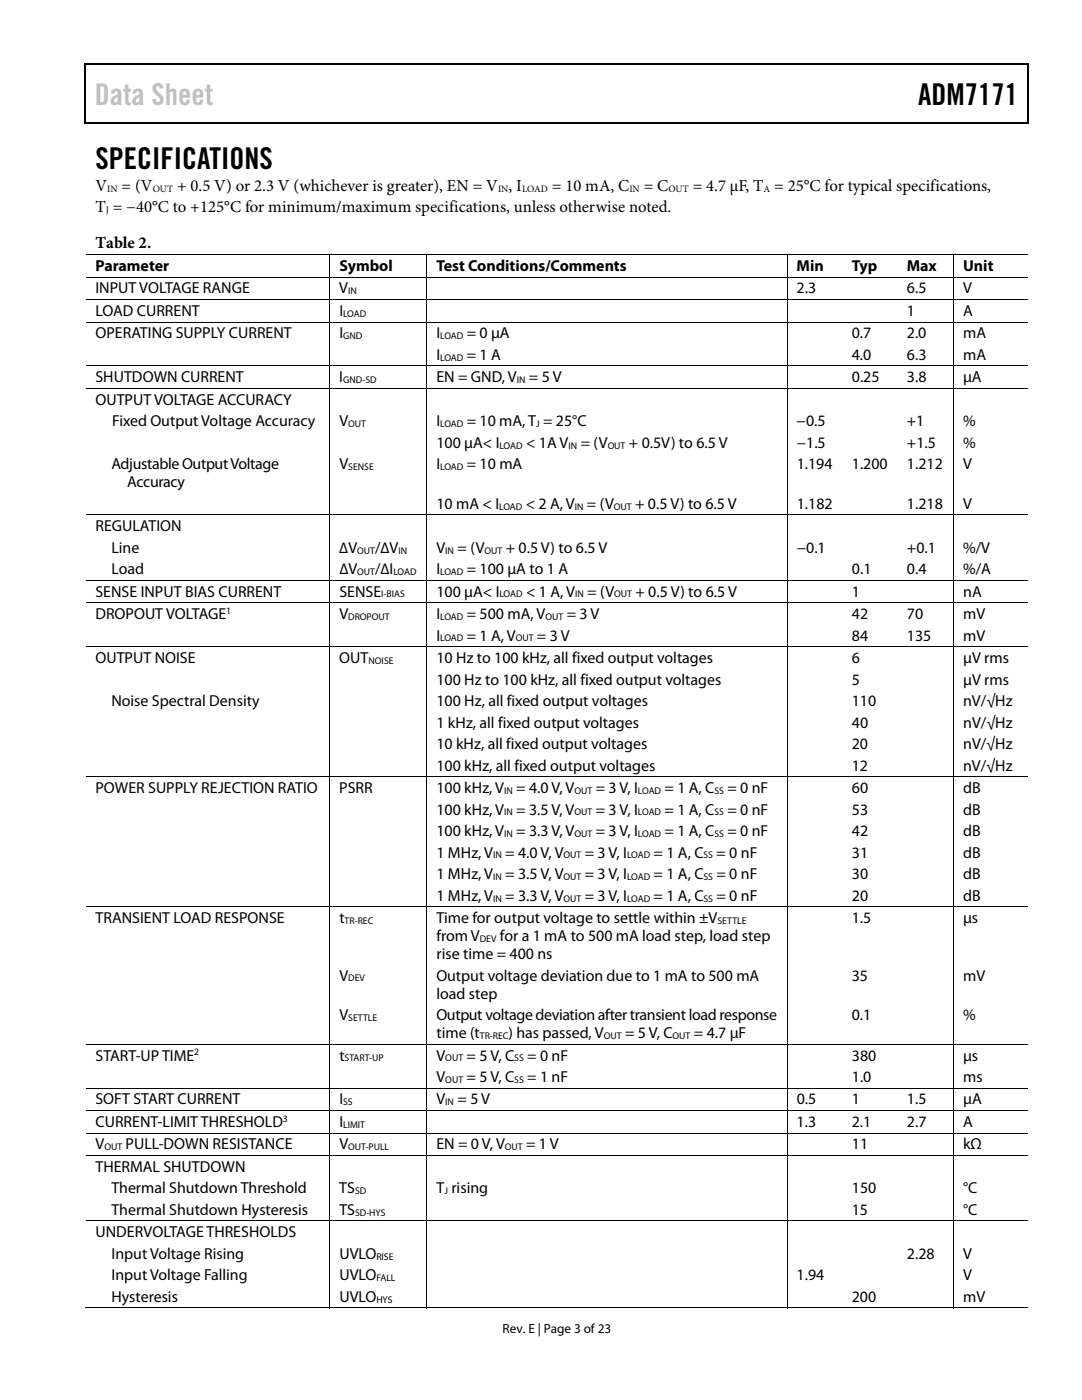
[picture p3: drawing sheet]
<svg xmlns="http://www.w3.org/2000/svg" width="216mm" height="279mm" viewBox="0 0 216 279" stroke-linecap="round" stroke-linejoin="round" font-family="sans-serif">
<defs><g id="words">
<text font-size="6" fill="#c0c0c0" x="18.9" y="21">Data Sheet</text>
<g font-size="6">
<text x="183.2" y="21">ADM7171</text>
<text x="19" y="33.6">SPECIFICATIONS</text>
</g>
<g font-size="3.3">
<text x="19" y="38.1">V</text>
<text x="24.3" y="38.1">= (V</text>
<text x="35.3" y="38.1">+ 0.5 V) or 2.3 V (whichever is greater), EN = V , I</text>
<text x="110.1" y="38.1">= 10 mA, C</text>
<text x="128.4" y="38.1">= C</text>
<text x="138.2" y="38.1">= 4.7 μF, T = 25°C for typical specifications,</text>
<text x="19" y="42.4">T = −40°C to +125°C for minimum/maximum specifications, unless otherwise noted.</text>
<text x="19" y="49.5">Table 2.</text>
</g>
<g font-size="3.2">
<text x="19" y="54.1">Parameter</text>
<text x="19" y="58.6">INPUT VOLTAGE RANGE</text>
<text x="67.7" y="58.6">V</text>
<text x="67.7" y="54.1">Symbol</text>
<text x="87.1" y="54.1">Test Conditions/Comments</text>
<text x="159" y="54.1">Min</text>
<text x="159" y="58.6">2.3</text>
<text x="170" y="54.1">Typ</text>
<text x="180.9" y="54.1">Max</text>
<text x="181" y="58.6">6.5</text>
<text x="192.2" y="54.1">Unit</text>
<text x="192.2" y="58.6">V</text>
<text x="19" y="63">LOAD CURRENT</text>
<text x="67.7" y="63">I</text>
<text x="181" y="63">1</text>
<text x="192.2" y="63">A</text>
<text x="19" y="67.5">OPERATING SUPPLY CURRENT</text>
<text x="67.7" y="67.5">I</text>
<text x="87.1" y="67.5">I</text>
<text x="87.1" y="71.8">I</text>
<text x="93.1" y="67.5">= 0 μA</text>
<text x="93.1" y="71.8">= 1 A</text>
<text x="170" y="67.5">0.7</text>
<text x="170" y="71.8">4.0</text>
<text x="181" y="67.5">2.0</text>
<text x="181" y="71.8">6.3</text>
<text x="192.2" y="67.5">mA</text>
<text x="192.2" y="71.8">mA</text>
<text x="19" y="76.3">SHUTDOWN CURRENT</text>
<text x="67.7" y="76.3">I</text>
<text x="87.1" y="76.3">EN = GND, V</text>
<text x="105.5" y="76.3">= 5 V</text>
<text x="170" y="76.3">0.25</text>
<text x="181" y="76.3">3.8</text>
<text x="192.2" y="76.3">μA</text>
<text x="19" y="80.8">OUTPUT VOLTAGE ACCURACY</text>
<text x="22.4" y="85">Fixed Output Voltage Accuracy</text>
<text x="67.7" y="85">V</text>
<text x="87.1" y="85">I</text>
<text x="87.1" y="89.3">100 μA&lt; I</text>
<text x="93.1" y="85">= 10 mA, T = 25°C</text>
<text x="105" y="89.3">&lt; 1A V</text>
<text x="115.9" y="89.3">= (V</text>
<text x="125.5" y="89.3">+ 0.5V) to 6.5 V</text>
<text x="159" y="85">−0.5</text>
<text x="159" y="89.3">−1.5</text>
<text x="180.9" y="85">+1</text>
<text x="181" y="89.3">+1.5</text>
<text x="192.2" y="85">%</text>
<text x="192.2" y="89.3">%</text>
<text x="22.2" y="93.6">Adjustable Output Voltage</text>
<text x="67.7" y="93.6">V</text>
<text x="87.1" y="93.6">I</text>
<text x="93.1" y="93.6">= 10 mA</text>
<text x="159" y="93.6">1.194</text>
<text x="170" y="93.6">1.200</text>
<text x="181" y="93.6">1.212</text>
<text x="192.2" y="93.6">V</text>
<text x="25.4" y="97.2">Accuracy</text>
<text x="87.1" y="101.5">10 mA &lt; I</text>
<text x="104.9" y="101.5">&lt; 2 A, V</text>
<text x="117.1" y="101.5">= (V</text>
<text x="126.7" y="101.5">+ 0.5 V) to 6.5 V</text>
<text x="159" y="101.5">1.182</text>
<text x="181" y="101.5">1.218</text>
<text x="192.2" y="101.5">V</text>
<text x="19" y="106">REGULATION</text>
<text x="22.2" y="110.3">Line</text>
<text x="67.7" y="110.3">∆V</text>
<text x="74.9" y="110.3">/∆V</text>
<text x="87.1" y="110.3">V</text>
<text x="91.3" y="110.3">= (V</text>
<text x="100.9" y="110.3">+ 0.5 V) to 6.5 V</text>
<text x="159" y="110.3">−0.1</text>
<text x="181" y="110.3">+0.1</text>
<text x="192.2" y="110.3">%/V</text>
<text x="19" y="119.1">SENSE INPUT BIAS CURRENT</text>
<text x="22.2" y="114.6">Load</text>
<text x="67.7" y="114.6">∆V</text>
<text x="67.7" y="119.1">SENSE</text>
<text x="74.9" y="114.6">/∆I</text>
<text x="87.1" y="114.6">I</text>
<text x="87.1" y="119.1">100 μA&lt; I</text>
<text x="93.1" y="114.6">= 100 μA to 1 A</text>
<text x="105" y="119.1">&lt; 1 A, V</text>
<text x="117.2" y="119.1">= (V</text>
<text x="126.8" y="119.1">+ 0.5 V) to 6.5 V</text>
<text x="170" y="119.1">1</text>
<text x="170" y="114.6">0.1</text>
<text x="181" y="114.6">0.4</text>
<text x="192.2" y="114.6">%/A</text>
<text x="192.2" y="119.1">nA</text>
<text x="19" y="123.5">DROPOUT VOLTAGE</text>
<text x="67.7" y="123.5">V</text>
<text x="87.1" y="123.5">I</text>
<text x="93.1" y="123.5">= 500 mA, V</text>
<text x="113.1" y="123.5">= 3 V</text>
<text x="170" y="123.5">42</text>
<text x="181" y="123.5">70</text>
<text x="192.2" y="123.5">mV</text>
<text x="87.1" y="127.8">I</text>
<text x="93.1" y="127.8">= 1 A, V</text>
<text x="107.1" y="127.8">= 3 V</text>
<text x="170" y="127.8">84</text>
<text x="181" y="127.8">135</text>
<text x="192.2" y="127.8">mV</text>
<text x="19" y="132.3">OUTPUT NOISE</text>
<text x="67.7" y="132.3">OUT</text>
<text x="87.1" y="132.3">10 Hz to 100 kHz, all fixed output voltages</text>
<text x="87.1" y="136.6">100 Hz to 100 kHz, all fixed output voltages</text>
<text x="170" y="132.3">6</text>
<text x="170" y="136.6">5</text>
<text x="192.2" y="132.3">μV rms</text>
<text x="192.2" y="136.6">μV rms</text>
<text x="22.2" y="140.9">Noise Spectral Density</text>
<text x="87.1" y="140.9">100 Hz, all fixed output voltages</text>
<text x="170" y="140.9">110</text>
<text x="192.2" y="140.9">nV/√Hz</text>
<text x="87.1" y="145.2">1 kHz, all fixed output voltages</text>
<text x="87.1" y="149.5">10 kHz, all fixed output voltages</text>
<text x="170" y="149.5">20</text>
<text x="170" y="145.2">40</text>
<text x="192.2" y="149.5">nV/√Hz</text>
<text x="192.2" y="145.2">nV/√Hz</text>
<text x="87.1" y="153.8">100 kHz, all fixed output voltages</text>
<text x="170" y="153.8">12</text>
<text x="192.2" y="153.8">nV/√Hz</text>
<text x="19" y="158.3">POWER SUPPLY REJECTION RATIO</text>
<text x="67.7" y="158.3">PSRR</text>
<text x="87.1" y="158.3">100 kHz, V</text>
<text x="103" y="158.3">= 4.0 V, V</text>
<text x="118.9" y="158.3">= 3 V, I</text>
<text x="132.6" y="158.3">= 1 A, C</text>
<text x="145.1" y="158.3">= 0 nF</text>
<text x="170" y="158.3">60</text>
<text x="192.2" y="158.3">dB</text>
<text x="87.1" y="162.6">100 kHz, V</text>
<text x="87.1" y="166.9">100 kHz, V</text>
<text x="103" y="162.6">= 3.5 V, V</text>
<text x="103" y="166.9">= 3.3 V, V</text>
<text x="118.9" y="162.6">= 3 V, I</text>
<text x="118.9" y="166.9">= 3 V, I</text>
<text x="132.6" y="162.6">= 1 A, C</text>
<text x="132.6" y="166.9">= 1 A, C</text>
<text x="145.1" y="162.6">= 0 nF</text>
<text x="145.1" y="166.9">= 0 nF</text>
<text x="170" y="162.6">53</text>
<text x="170" y="166.9">42</text>
<text x="192.2" y="162.6">dB</text>
<text x="192.2" y="166.9">dB</text>
<text x="87.1" y="171.2">1 MHz, V</text>
<text x="100.8" y="171.2">= 4.0 V, V</text>
<text x="116.7" y="171.2">= 3 V, I</text>
<text x="130.4" y="171.2">= 1 A, C</text>
<text x="143" y="171.2">= 0 nF</text>
<text x="170" y="171.2">31</text>
<text x="192.2" y="171.2">dB</text>
<text x="87.1" y="175.5">1 MHz, V</text>
<text x="87.1" y="179.7">1 MHz, V</text>
<text x="100.8" y="175.5">= 3.5 V, V</text>
<text x="100.8" y="179.7">= 3.3 V, V</text>
<text x="116.7" y="175.5">= 3 V, I</text>
<text x="116.7" y="179.7">= 3 V, I</text>
<text x="130.4" y="175.5">= 1 A, C</text>
<text x="130.4" y="179.7">= 1 A, C</text>
<text x="143" y="175.5">= 0 nF</text>
<text x="143" y="179.7">= 0 nF</text>
<text x="170" y="175.5">30</text>
<text x="170" y="179.7">20</text>
<text x="192.2" y="175.5">dB</text>
<text x="192.2" y="179.7">dB</text>
<text x="19" y="184.2">TRANSIENT LOAD RESPONSE</text>
<text x="67.7" y="184.2">t</text>
<text x="87.1" y="184.2">Time for output voltage to settle within ±V</text>
<text x="170" y="184.2">1.5</text>
<text x="192.2" y="184.2">μs</text>
<text x="87.1" y="191.4">rise time = 400 ns</text>
<text x="87.1" y="187.8">from V</text>
<text x="99.8" y="187.8">for a 1 mA to 500 mA load step, load step</text>
<text x="67.7" y="195.7">V</text>
<text x="87.1" y="195.7">Output voltage deviation due to 1 mA to 500 mA</text>
<text x="170" y="195.7">35</text>
<text x="192.2" y="195.7">mV</text>
<text x="67.7" y="203.6">V</text>
<text x="87.1" y="203.6">Output voltage deviation after transient load response</text>
<text x="87.1" y="199.3">load step</text>
<text x="170" y="203.6">0.1</text>
<text x="192.2" y="203.6">%</text>
<text x="87.1" y="207.2">time (t</text>
<text x="101.5" y="207.2">) has passed, V</text>
<text x="124.7" y="207.2">= 5 V, C</text>
<text x="138.5" y="207.2">= 4.7 μF</text>
<text x="19" y="211.6">START-UP TIME</text>
<text x="67.7" y="211.6">t</text>
<text x="87.1" y="211.6">V</text>
<text x="87.1" y="215.9">V</text>
<text x="93.1" y="211.6">= 5 V, C</text>
<text x="93.1" y="215.9">= 5 V, C</text>
<text x="105.2" y="211.6">= 0 nF</text>
<text x="105.2" y="215.9">= 1 nF</text>
<text x="170" y="211.6">380</text>
<text x="170" y="215.9">1.0</text>
<text x="192.2" y="211.6">μs</text>
<text x="192.2" y="215.9">ms</text>
<text x="19" y="220.4">SOFT START CURRENT</text>
<text x="67.7" y="220.4">I</text>
<text x="87.1" y="220.4">V</text>
<text x="91.3" y="220.4">= 5 V</text>
<text x="159" y="220.4">0.5</text>
<text x="170" y="220.4">1</text>
<text x="181" y="220.4">1.5</text>
<text x="192.2" y="220.4">μA</text>
<text x="19" y="224.9">CURRENT-LIMIT THRESHOLD</text>
<text x="67.7" y="224.9">I</text>
<text x="159" y="224.9">1.3</text>
<text x="170" y="224.9">2.1</text>
<text x="181" y="224.9">2.7</text>
<text x="192.2" y="224.9">A</text>
<text x="19" y="229.4">V</text>
<text x="19" y="233.8">THERMAL SHUTDOWN</text>
<text x="25.1" y="229.4">PULL-DOWN RESISTANCE</text>
<text x="67.7" y="229.4">V</text>
<text x="87.1" y="229.4">EN = 0 V, V</text>
<text x="105" y="229.4">= 1 V</text>
<text x="170" y="229.4">11</text>
<text x="192.2" y="229.4">kΩ</text>
<text x="22.2" y="238.1">Thermal Shutdown Threshold</text>
<text x="67.7" y="238.1">TS</text>
<text x="87.1" y="238.1">T rising</text>
<text x="170" y="238.1">150</text>
<text x="192.2" y="238.1">°C</text>
<text x="22.2" y="242.4">Thermal Shutdown Hysteresis</text>
<text x="67.7" y="242.4">TS</text>
<text x="170" y="242.4">15</text>
<text x="192.2" y="242.4">°C</text>
<text x="19" y="246.9">UNDERVOLTAGE THRESHOLDS</text>
<text x="22.2" y="251.2">Input Voltage Rising</text>
<text x="67.7" y="251.2">UVLO</text>
<text x="181" y="251.2">2.28</text>
<text x="192.2" y="251.2">V</text>
<text x="22.2" y="255.5">Input Voltage Falling</text>
<text x="67.7" y="255.5">UVLO</text>
<text x="159" y="255.5">1.94</text>
<text x="192.2" y="255.5">V</text>
<text x="22.2" y="259.8">Hysteresis</text>
<text x="67.7" y="259.8">UVLO</text>
<text x="170" y="259.8">200</text>
<text x="192.2" y="259.8">mV</text>
</g>
<text font-size="2.6" x="100.3" y="266">Rev. E | Page 3 of 23</text>
<g font-size="1.9">
<text x="21.4" y="38.3">IN</text>
<text x="30.5" y="38.3">OUT</text>
<text x="99.4" y="38.3">IN</text>
<text x="104.2" y="38.3">LOAD</text>
<text x="125.6" y="38.3">IN</text>
<text x="133.4" y="38.3">OUT</text>
<text x="152.4" y="38.3">A</text>
<text x="21.1" y="42.6">J</text>
<text x="69.5" y="58.7">IN</text>
<text x="68.5" y="63.2">LOAD</text>
<text x="68.5" y="67.7">GND</text>
<text x="87.8" y="67.7">LOAD</text>
<text x="87.8" y="72">LOAD</text>
<text x="68.5" y="76.5">GND-SD</text>
<text x="103.1" y="76.5">IN</text>
<text x="69.5" y="85.2">OUT</text>
<text x="87.8" y="85.2">LOAD</text>
<text x="99.7" y="89.5">LOAD</text>
<text x="107" y="85.2">J</text>
<text x="113.5" y="89.5">IN</text>
<text x="121.3" y="89.5">OUT</text>
<text x="69.5" y="93.8">SENSE</text>
<text x="87.8" y="93.8">LOAD</text>
<text x="99.6" y="101.7">LOAD</text>
<text x="114.7" y="101.7">IN</text>
<text x="122.5" y="101.7">OUT</text>
<text x="71.3" y="110.5">OUT</text>
<text x="79.5" y="110.5">IN</text>
<text x="88.9" y="110.5">IN</text>
<text x="96.7" y="110.5">OUT</text>
<text x="71.3" y="114.8">OUT</text>
<text x="76.1" y="119.2">I-BIAS</text>
<text x="78.5" y="114.8">LOAD</text>
<text x="87.8" y="114.8">LOAD</text>
<text x="99.7" y="119.2">LOAD</text>
<text x="114.8" y="119.2">IN</text>
<text x="122.6" y="119.2">OUT</text>
<text x="45.1" y="122.5">1</text>
<text x="69.5" y="123.7">DROPOUT</text>
<text x="87.8" y="123.7">LOAD</text>
<text x="108.8" y="123.7">OUT</text>
<text x="87.8" y="128">LOAD</text>
<text x="102.9" y="128">OUT</text>
<text x="73.5" y="132.5">NOISE</text>
<text x="100.6" y="158.4">IN</text>
<text x="114.6" y="158.4">OUT</text>
<text x="127.3" y="158.4">LOAD</text>
<text x="142.6" y="158.4">SS</text>
<text x="100.6" y="162.7">IN</text>
<text x="100.6" y="167">IN</text>
<text x="114.6" y="162.7">OUT</text>
<text x="114.6" y="167">OUT</text>
<text x="127.3" y="162.7">LOAD</text>
<text x="127.3" y="167">LOAD</text>
<text x="142.6" y="162.7">SS</text>
<text x="142.6" y="167">SS</text>
<text x="98.4" y="171.3">IN</text>
<text x="112.5" y="171.3">OUT</text>
<text x="125.1" y="171.3">LOAD</text>
<text x="140.4" y="171.3">SS</text>
<text x="98.4" y="175.6">IN</text>
<text x="98.4" y="179.9">IN</text>
<text x="112.5" y="175.6">OUT</text>
<text x="112.5" y="179.9">OUT</text>
<text x="125.1" y="175.6">LOAD</text>
<text x="125.1" y="179.9">LOAD</text>
<text x="140.4" y="175.6">SS</text>
<text x="140.4" y="179.9">SS</text>
<text x="68.8" y="184.4">TR-REC</text>
<text x="143.2" y="184.4">SETTLE</text>
<text x="95.7" y="188">DEV</text>
<text x="69.5" y="195.9">DEV</text>
<text x="69.5" y="203.8">SETTLE</text>
<text x="95.8" y="207.3">TR-REC</text>
<text x="120.5" y="207.3">OUT</text>
<text x="134.2" y="207.3">OUT</text>
<text x="38.8" y="210.6">2</text>
<text x="68.8" y="211.8">START-UP</text>
<text x="88.9" y="211.8">OUT</text>
<text x="102.6" y="211.8">SS</text>
<text x="68.5" y="220.6">SS</text>
<text x="88.9" y="216.1">OUT</text>
<text x="88.9" y="220.6">IN</text>
<text x="102.6" y="216.1">SS</text>
<text x="56.5" y="223.8">3</text>
<text x="68.5" y="225.1">LIMIT</text>
<text x="20.8" y="229.5">OUT</text>
<text x="69.5" y="229.5">OUT-PULL</text>
<text x="100.8" y="229.5">OUT</text>
<text x="70.8" y="238.3">SD</text>
<text x="88.7" y="238.3">J</text>
<text x="70.8" y="242.6">SD-HYS</text>
<text x="75.1" y="251.4">RISE</text>
<text x="75.1" y="255.7">FALL</text>
<text x="75.1" y="260">HYS</text>
</g>
</g></defs>
<path d="M16.9 12.7h.2v1h-.2zM205.1 12.7h.2v1h-.2zM205.1 12.7h.2v.3h-.2zM82.3 24.4h.2v.3h-.2zM205.1 24.4h.2v.3h-.2z" fill="#000"/>
<path d="M16.9 12.8h188.2M17 13.7v11M205.2 13.7v11M205.1 24.5h-188.2" fill="none" stroke="#000" stroke-width=".25"/>
<g fill="none" stroke="#000" stroke-width=".2">
<path d="M17.1 50.8h188M17.1 55.3h188M17.1 59.8h188M65.8 50.9v4.3M65.8 55.4v4.3M65.8 59.9v4.3M85.2 50.9v4.3M85.2 55.4v4.3M85.2 59.9v4.3M157.1 50.9v4.3M157.1 55.4v4.3M157.1 59.9v4.3"/>
<path d="M190.3 50.9v4.3M190.3 55.4v4.3M190.3 59.9v4.3M17.1 64.3h188M17.1 73h188M17.1 77.5h188M65.8 64.3v8.6M65.8 73.1v4.3M65.8 77.6v25.1M85.2 64.3v8.6M85.2 73.1v4.3M85.2 77.6v25.1"/>
<path d="M157.1 64.3v8.6M157.1 73.1v4.3M157.1 77.6v25.1M190.3 64.3v8.6M190.3 73.1v4.3M190.3 77.6v25.1M17.1 102.8h188M17.1 115.8h188M65.8 102.8v12.9M65.8 115.9v4.3M85.2 102.8v12.9M85.2 115.9v4.3"/>
<path d="M157.1 102.8v12.9M157.1 115.9v4.3M190.3 102.8v12.9M190.3 115.9v4.3M17.1 120.3h188M17.1 129.1h188M65.8 120.4v8.6M65.8 129.1v25.8M85.2 120.4v8.6M85.2 129.1v25.8M157.1 120.4v8.6M157.1 129.1v25.8"/>
<path d="M190.3 120.4v8.6M190.3 129.1v25.8M17.1 155h188M65.8 155.1v25.8M85.2 155.1v25.8M157.1 155.1v25.8M190.3 155.1v25.8M17.1 181h188M65.8 181.1v27.2M85.2 181.1v27.2M157.1 181.1v27.2M190.3 181.1v27.2"/>
<path d="M17.1 208.4h188M17.1 217.2h188M65.8 208.5v8.6M65.8 217.3v4.3M85.2 208.5v8.6M85.2 217.3v4.3M157.1 208.5v8.6M157.1 217.3v4.3M190.3 208.5v8.6M190.3 217.3v4.3M17.1 221.6h188M17.1 226.1h188"/>
<path d="M17.1 230.6h188M65.8 221.7v4.3M65.8 226.2v4.3M65.8 230.7v12.9M85.2 221.7v4.3M85.2 226.2v4.3M85.2 230.7v12.9M157.1 221.7v4.3M157.1 226.2v4.3M157.1 230.7v12.9M190.3 221.7v4.3M190.3 226.2v4.3"/>
<path d="M190.3 230.7v12.9M17.1 243.6h188M65.8 243.7v17.4M85.2 243.7v17.4M157.1 243.7v17.4M190.3 243.7v17.4M16.9 261h48.8M65.9 261h19.2M85.3 261h71.7M157.1 261h33.1M190.4 261h14.7"/>
</g>
<use href="#words"/>
</svg>
